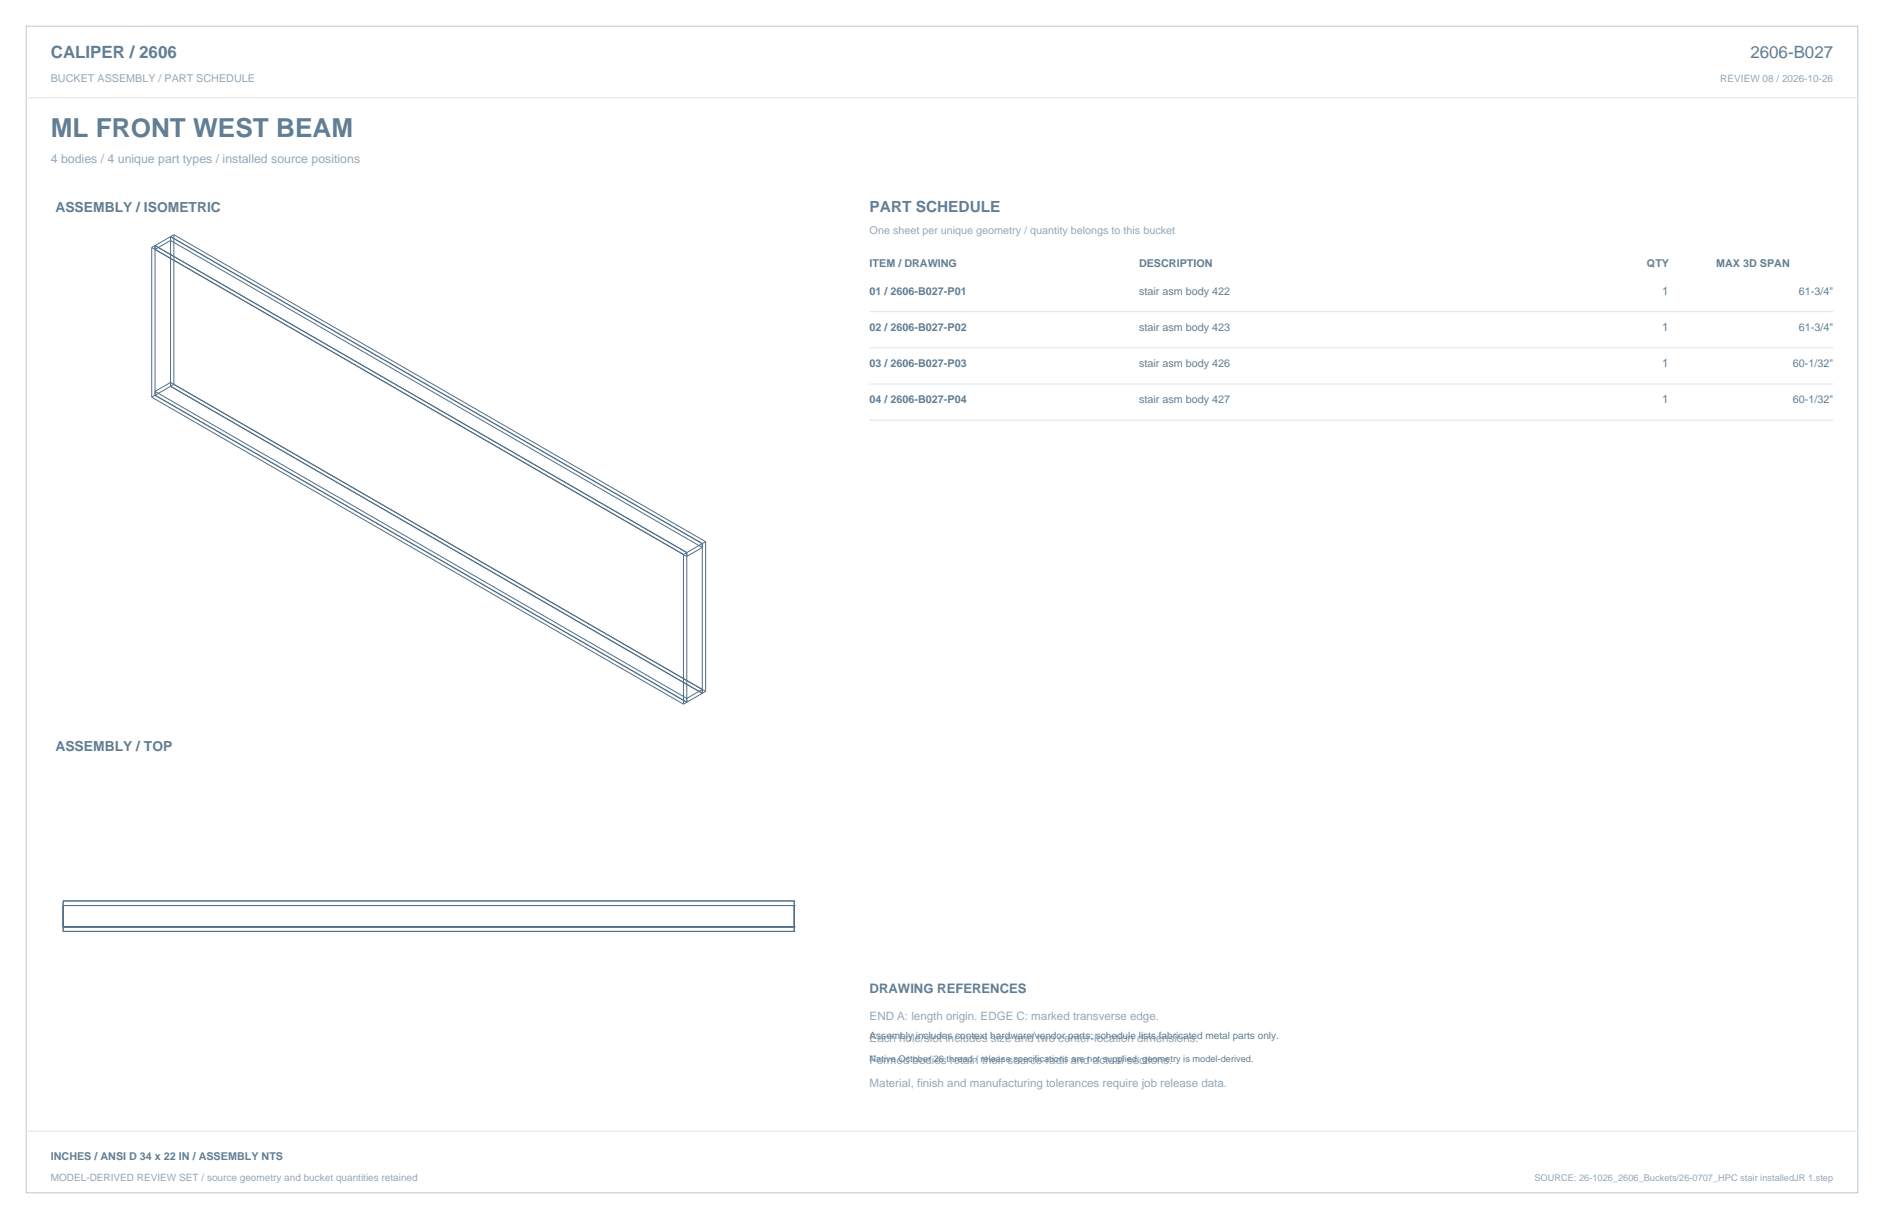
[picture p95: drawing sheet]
<svg xmlns="http://www.w3.org/2000/svg" width="864mm" height="559mm" viewBox="0 0 864 559" stroke-linecap="round" stroke-linejoin="round" font-family="sans-serif">
<defs><g id="words">
<text font-size="12" fill="#617e94" x="23" y="63">ML FRONT WEST BEAM</text>
<g font-size="7.8" fill="#617e94">
<text x="23" y="27">CALIPER / 2606</text>
<text x="802" y="27">2606-B027</text>
</g>
<text font-size="7.1" fill="#617e94" x="399" y="97">PART SCHEDULE</text>
<g font-size="6.3" fill="#617e94">
<text x="25" y="97">ASSEMBLY / ISOMETRIC</text>
<text x="25" y="344">ASSEMBLY / TOP</text>
</g>
<text font-size="6" fill="#617e94" x="399" y="455">DRAWING REFERENCES</text>
<text font-size="5.6" fill="#93a8b9" x="23" y="75">4 bodies / 4 unique part types / installed source positions</text>
<g font-size="5.3" fill="#617e94">
<text x="762" y="135">1</text>
<text x="762" y="152">1</text>
<text x="762" y="168">1</text>
<text x="762" y="185">1</text>
</g>
<g font-size="5.3" fill="#93a8b9">
<text x="399" y="467">END A: length origin. EDGE C: marked transverse edge.</text>
<text x="399" y="478">Each hole/slot includes size and two center-location dimensions.</text>
<text x="399" y="488">Formed bodies retain their source radii and actual sections.</text>
<text x="399" y="498">Material, finish and manufacturing tolerances require job release data.</text>
</g>
<g font-size="4.9" fill="#93a8b9">
<text x="23" y="38">BUCKET ASSEMBLY / PART SCHEDULE</text>
<text x="399" y="107">One sheet per unique geometry / quantity belongs to this bucket</text>
</g>
<g font-size="4.9" fill="#617e94">
<text x="399" y="122">ITEM / DRAWING</text>
<text x="522" y="122">DESCRIPTION</text>
<text x="755" y="122">QTY</text>
<text x="787" y="122">MAX 3D SPAN</text>
<text x="399" y="135">01 / 2606-B027-P01</text>
<text x="522" y="135">stair asm body 422</text>
<text x="825" y="135">61-3/4&quot;</text>
<text x="399" y="152">02 / 2606-B027-P02</text>
<text x="522" y="152">stair asm body 423</text>
<text x="825" y="152">61-3/4&quot;</text>
<text x="399" y="168">03 / 2606-B027-P03</text>
<text x="522" y="168">stair asm body 426</text>
<text x="822" y="168">60-1/32&quot;</text>
<text x="399" y="185">04 / 2606-B027-P04</text>
<text x="522" y="185">stair asm body 427</text>
<text x="822" y="185">60-1/32&quot;</text>
<text x="23" y="532">INCHES / ANSI D 34 x 22 IN / ASSEMBLY NTS</text>
</g>
<g font-size="4.6" fill="#93a8b9">
<text x="789" y="38">REVIEW 08 / 2026-10-26</text>
<text x="23" y="541">MODEL-DERIVED REVIEW SET / source geometry and bucket quantities retained</text>
</g>
<text font-size="4.6" fill="#617e94" x="399" y="476">Assembly includes context hardware/vendor parts; schedule lists fabricated metal parts only.</text>
<text font-size="4.2" fill="#617e94" x="399" y="487">Native October 26 thread / release specifications are not supplied; geometry is model-derived.</text>
<text font-size="4.2" fill="#93a8b9" x="703" y="541">SOURCE: 26-1026_2606_Buckets/26-0707_HPC stair installedJR 1.step</text>
</g></defs>
<path d="M12 12h840v535h-840z" fill="none" stroke="#b8cad8" stroke-width=".46"/>
<path d="M12 45h840M399 143h441M399 159h441M399 176h441M399 193h441M12 519h840" fill="none" stroke="#dbe5ed" stroke-width=".46"/>
<g fill="none" stroke="#536f85" stroke-width=".46">
<path d="M70 113l245 142 7-4-244-141-7 4M70 113v69M71 113h-1M71 113v68M71 113l244 140M78 108l244 141M78 108v69M78 108l-7 5M80 108l243 140M80 108h-2M80 108v68l-2 1M78 177l244 141v-69"/>
<path d="M78 177l-7 4M70 182l243 141M71 181l-1 1M71 181l244 141v-69M315 253l-2 1v69M322 249l-7 4M323 248l-1 1M323 248v69M322 316l-7 4-244-141 7-4 245 142M323 317l-10 6M29 413h.1M29 415h.1"/>
<path d="M29 415h335M29 413h335M29 413v14M364 415h.1M364 413h.1M364 413v14M29 427h.1M29 425h.1M29 427h335M29 425h335M364 427h.1M364 425h.1"/>
</g>
<use href="#words"/>
</svg>
